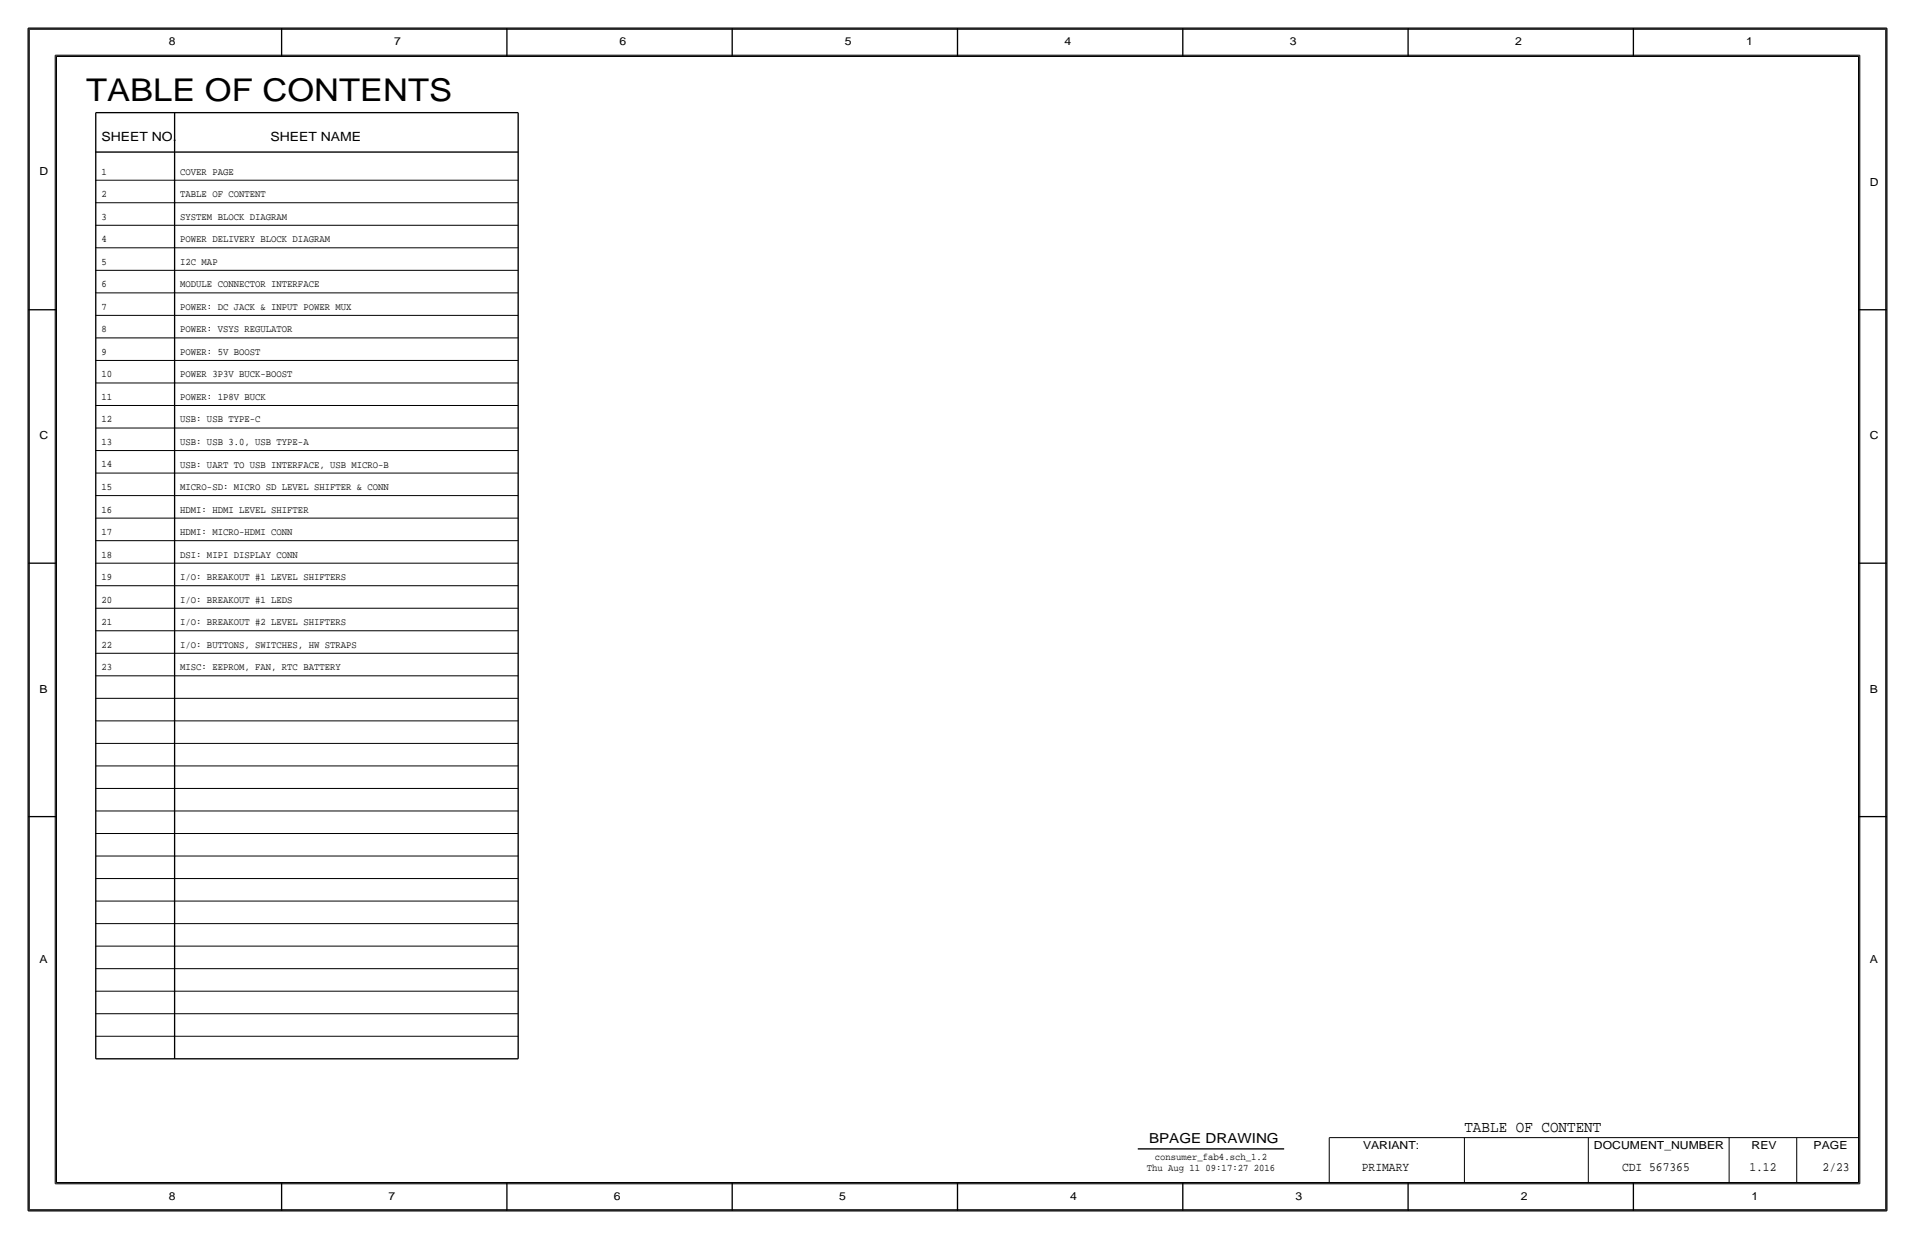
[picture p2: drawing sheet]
<svg xmlns="http://www.w3.org/2000/svg" width="432mm" height="279mm" viewBox="0 0 432 279" stroke-linecap="round" stroke-linejoin="round" font-family="sans-serif">
<defs><g id="words">
<text font-size="7.1" x="19.4" y="22.8">TABLE OF CONTENTS</text>
<text font-size="3.6" x="330.2" y="255.3">TABLE OF CONTENT</text>
<text font-size="3.1" x="259.1" y="257.8">BPAGE DRAWING</text>
<g font-size="2.9">
<text x="22.9" y="31.8">SHEET NO.</text>
<text x="61" y="31.8">SHEET NAME</text>
<text x="307.1" y="264.2">PRIMARY</text>
<text x="365.7" y="264.2">CDI 567365</text>
<text x="394.5" y="264.2">1.12</text>
<text x="411" y="264.2">2/23</text>
</g>
<g font-size="2.5">
<text x="38.1" y="10.2">8</text>
<text x="88.9" y="10.2">7</text>
<text x="139.7" y="10.2">6</text>
<text x="190.5" y="10.2">5</text>
<text x="240" y="10.2">4</text>
<text x="290.8" y="10.2">3</text>
<text x="341.6" y="10.2">2</text>
<text x="393.7" y="10.2">1</text>
<text x="8.9" y="39.4">D</text>
<text x="421.6" y="41.9">D</text>
<text x="8.9" y="99.1">C</text>
<text x="421.6" y="99.1">C</text>
<text x="8.9" y="156.2">B</text>
<text x="421.6" y="156.2">B</text>
<text x="8.9" y="217.2">A</text>
<text x="421.6" y="217.2">A</text>
<text x="307.3" y="259.1">VARIANT:</text>
<text x="359.4" y="259.1">DOCUMENT_NUMBER</text>
<text x="395" y="259.1">REV</text>
<text x="408.9" y="259.1">PAGE</text>
<text x="38.1" y="270.5">8</text>
<text x="87.6" y="270.5">7</text>
<text x="138.4" y="270.5">6</text>
<text x="189.2" y="270.5">5</text>
<text x="241.3" y="270.5">4</text>
<text x="292.1" y="270.5">3</text>
<text x="342.9" y="270.5">2</text>
<text x="395" y="270.5">1</text>
</g>
<g font-size="2.3">
<text x="22.9" y="39.4">1</text>
<text x="40.6" y="39.4">COVER PAGE</text>
<text x="22.9" y="44.5">2</text>
<text x="40.6" y="44.5">TABLE OF CONTENT</text>
<text x="22.9" y="49.5">3</text>
<text x="40.6" y="49.5">SYSTEM BLOCK DIAGRAM</text>
<text x="22.9" y="59.7">5</text>
<text x="22.9" y="54.6">4</text>
<text x="40.6" y="54.6">POWER DELIVERY BLOCK DIAGRAM</text>
<text x="40.6" y="59.7">I2C MAP</text>
<text x="22.9" y="64.8">6</text>
<text x="40.6" y="64.8">MODULE CONNECTOR INTERFACE</text>
<text x="22.9" y="69.9">7</text>
<text x="40.6" y="69.9">POWER: DC JACK &amp; INPUT POWER MUX</text>
<text x="22.9" y="74.9">8</text>
<text x="40.6" y="74.9">POWER: VSYS REGULATOR</text>
<text x="22.9" y="80">9</text>
<text x="40.6" y="80">POWER: 5V BOOST</text>
<text x="22.9" y="85.1">10</text>
<text x="40.6" y="85.1">POWER 3P3V BUCK-BOOST</text>
<text x="22.9" y="95.3">12</text>
<text x="22.9" y="90.2">11</text>
<text x="40.6" y="95.3">USB: USB TYPE-C</text>
<text x="40.6" y="90.2">POWER: 1P8V BUCK</text>
<text x="22.9" y="100.3">13</text>
<text x="40.6" y="100.3">USB: USB 3.0, USB TYPE-A</text>
<text x="22.9" y="105.4">14</text>
<text x="40.6" y="105.4">USB: UART TO USB INTERFACE, USB MICRO-B</text>
<text x="22.9" y="110.5">15</text>
<text x="40.6" y="110.5">MICRO-SD: MICRO SD LEVEL SHIFTER &amp; CONN</text>
<text x="22.9" y="115.6">16</text>
<text x="40.6" y="115.6">HDMI: HDMI LEVEL SHIFTER</text>
<text x="22.9" y="125.7">18</text>
<text x="22.9" y="120.7">17</text>
<text x="40.6" y="125.7">DSI: MIPI DISPLAY CONN</text>
<text x="40.6" y="120.7">HDMI: MICRO-HDMI CONN</text>
<text x="22.9" y="130.8">19</text>
<text x="40.6" y="130.8">I/O: BREAKOUT #1 LEVEL SHIFTERS</text>
<text x="22.9" y="135.9">20</text>
<text x="40.6" y="135.9">I/O: BREAKOUT #1 LEDS</text>
<text x="22.9" y="141">21</text>
<text x="40.6" y="141">I/O: BREAKOUT #2 LEVEL SHIFTERS</text>
<text x="22.9" y="146">22</text>
<text x="40.6" y="146.1">I/O: BUTTONS, SWITCHES, HW STRAPS</text>
<text x="22.9" y="151.1">23</text>
<text x="40.6" y="151.1">MISC: EEPROM, FAN, RTC BATTERY</text>
<text x="260.4" y="261.6">consumer_fab4.sch_1.2</text>
<text x="258.6" y="264.2">Thu Aug 11 09:17:27 2016</text>
</g>
</g></defs>
<g fill="none" stroke="#000" stroke-width=".23">
<path d="M6.6 6.6h418.6zM6.6 6.6v266.2zM12.4 12.4v254.6zM12.4 12.4h407zM419.4 12.4v254.6zM425.2 6.6v266.2zM21.6 50.8h95.2zM21.6 45.7h95.2zM21.6 55.9h95.2zM21.6 40.6h95.2zM21.6 71.1h95.2zM21.6 66h95.2z"/>
<path d="M21.6 61h95.2zM21.6 76.2h95.2zM21.6 96.5h95.2zM21.6 91.4h95.2zM21.6 86.4h95.2zM21.6 81.3h95.2zM21.6 106.7h95.2zM21.6 101.6h95.2zM21.6 116.8h95.2zM21.6 111.8h95.2zM21.6 127h95.2zM21.6 121.9h95.2z"/>
<path d="M21.6 137.2h95.2zM21.6 132.1h95.2zM21.6 157.5h95.2zM21.6 152.4h95.2zM21.6 147.3h95.2zM21.6 142.2h95.2zM21.6 172.7h95.2zM21.6 167.6h95.2zM21.6 162.6h95.2zM21.6 177.8h95.2zM21.6 182.9h95.2zM21.6 198.1h95.2z"/>
<path d="M21.6 193h95.2zM21.6 188h95.2zM21.6 218.4h95.2zM21.6 213.4h95.2zM21.6 208.3h95.2zM21.6 203.2h95.2zM21.6 233.7h95.2zM21.6 228.6h95.2zM21.6 223.5h95.2zM299.7 256.5v10.2zM299.7 256.5h119.4zM330.2 256.5v10.2z"/>
<path d="M358.1 256.5v10.2zM389.9 256.5v10.2zM405.1 256.5v10.2zM6.6 272.8h418.6zM12.4 267h407z"/>
</g>
<g fill="none" stroke="#000" stroke-width=".3">
<path d="M6.3 6.4v266.7zM6.4 6.4h419zM12.7 12.7h406.4zM12.7 12.7v254zM63.5 6.4v6.3zM114.3 6.4v6.3zM165.1 6.4v6.3zM215.9 6.3v6.4zM266.7 6.4v6.3zM317.5 6.4v6.3zM368.3 6.4v6.3zM419.1 12.7v254z"/>
<path d="M425.4 6.4v266.7zM21.6 34.3h95.2zM21.6 25.4v213.4zM21.6 25.4h95.2zM39.4 25.4v213.4zM116.8 25.4v213.4zM6.3 69.8h6.4zM419.1 69.8h6.3zM6.3 127h6.4zM419.1 127h6.3zM6.3 184.1h6.4zM419.1 184.1h6.3z"/>
<path d="M21.6 238.8h95.2zM256.5 259.1h33.1zM6.4 273h419zM12.7 266.7h406.4zM63.5 266.7v6.4zM114.3 266.7v6.4zM165.1 266.7v6.4zM215.9 266.7v6.3zM266.7 266.7v6.4zM317.5 266.7v6.4zM368.3 266.7v6.4z"/>
</g>
<use href="#words"/>
</svg>
